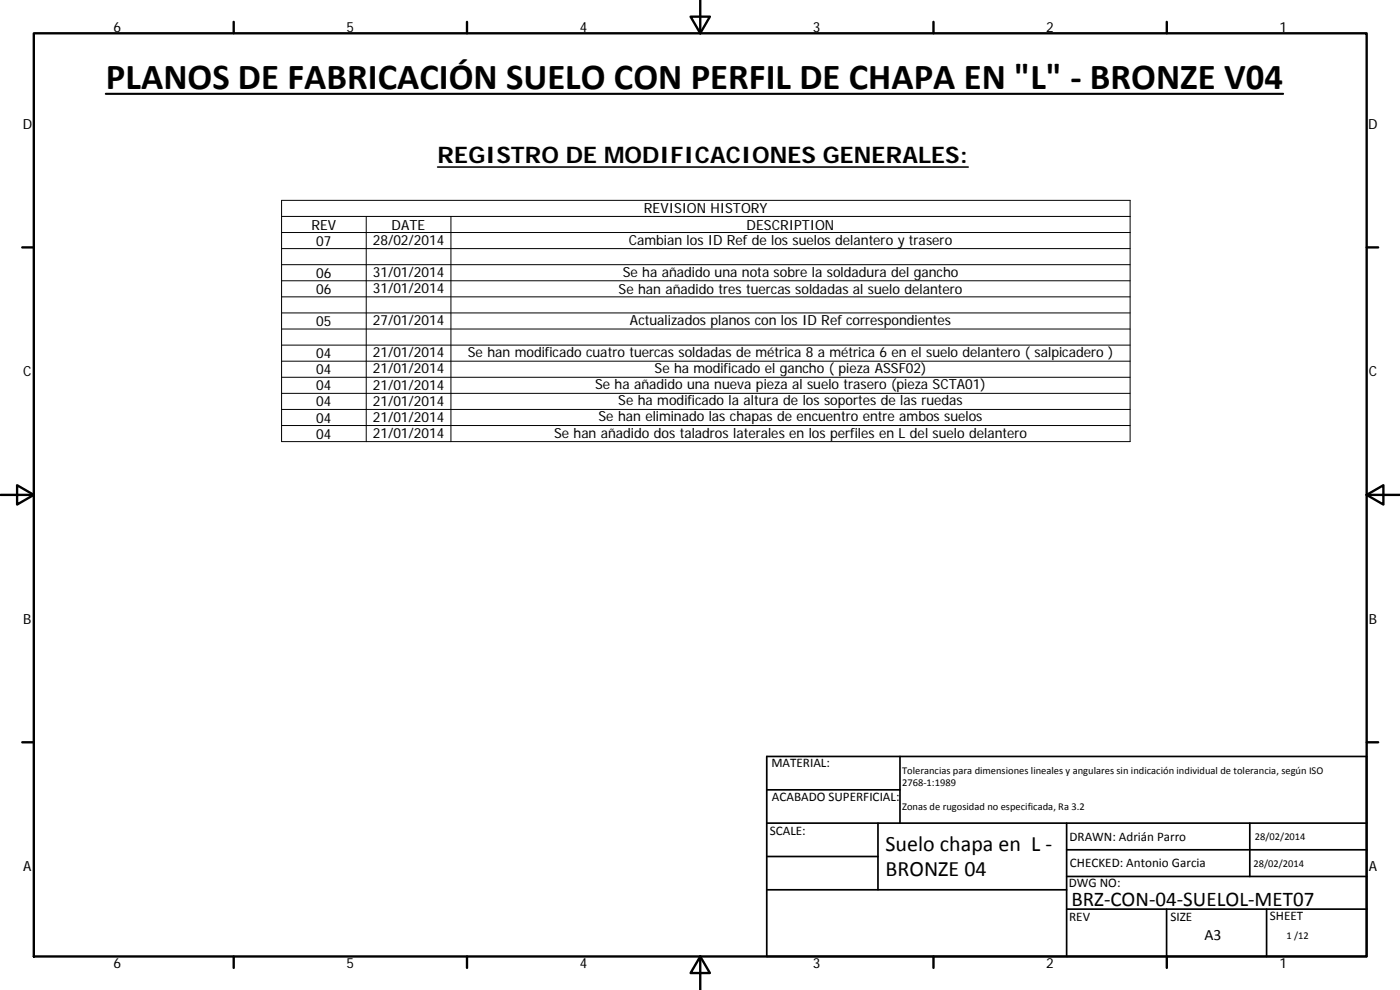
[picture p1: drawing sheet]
<svg xmlns="http://www.w3.org/2000/svg" width="420mm" height="297mm" viewBox="0 0 420 297" stroke-linecap="round" stroke-linejoin="round" font-family="sans-serif">
<defs><g id="words">
<text font-size="11" x="31.8" y="26.6">PLANOS DE FABRICACIÓN SUELO CON PERFIL DE CHAPA EN &quot;L&quot; ‐ BRONZE V04</text>
<text font-size="6.9" x="131.3" y="49">REGISTRO DE MODIFICACIONES GENERALES:</text>
<g font-size="6.6">
<text x="265.8" y="255.2">Suelo chapa en L ‐</text>
<text x="265.8" y="262.8">BRONZE 04</text>
</g>
<text font-size="6.3" x="321.5" y="271.9">BRZ‐CON‐04‐SUELOL‐MET07</text>
<text font-size="4.7" x="361.5" y="282">A3</text>
<g font-size="4.2">
<text x="34" y="9.6">6</text>
<text x="104" y="9.6">5</text>
<text x="174" y="9.6">4</text>
<text x="244" y="9.6">3</text>
<text x="314" y="9.6">2</text>
<text x="384" y="9.6">1</text>
<text x="6.8" y="38.7">D</text>
<text x="410.6" y="38.7">D</text>
<text x="193.3" y="64.1">REVISION HISTORY</text>
<text x="93.5" y="68.9">REV</text>
<text x="117.5" y="68.9">DATE</text>
<text x="224.1" y="68.9">DESCRIPTION</text>
<text x="94.9" y="73.7">07</text>
<text x="111.9" y="73.4">28/02/2014</text>
<text x="188.7" y="73.4">Cambian los ID Ref de los suelos delantero y trasero</text>
<text x="94.9" y="83.4">06</text>
<text x="111.9" y="83.1">31/01/2014</text>
<text x="186.9" y="83.1">Se ha añadido una nota sobre la soldadura del gancho</text>
<text x="94.9" y="88.2">06</text>
<text x="111.9" y="87.9">31/01/2014</text>
<text x="185.7" y="88.3">Se han añadido tres tuercas soldadas al suelo delantero</text>
<text x="94.9" y="97.8">05</text>
<text x="111.9" y="97.6">27/01/2014</text>
<text x="189.1" y="97.5">Actualizados planos con los ID Ref correspondientes</text>
<text x="94.9" y="107.5">04</text>
<text x="111.9" y="107.2">21/01/2014</text>
<text x="140.4" y="107.3">Se han modificado cuatro tuercas soldadas de métrica 8 a métrica 6 en el suelo delantero ( salpicadero )</text>
<text x="7" y="112.9">C</text>
<text x="94.9" y="112.3">04</text>
<text x="111.9" y="112.1">21/01/2014</text>
<text x="196.5" y="112">Se ha modificado el gancho ( pieza ASSF02)</text>
<text x="410.8" y="112.9">C</text>
<text x="94.9" y="117.1">04</text>
<text x="111.9" y="116.9">21/01/2014</text>
<text x="178.6" y="116.9">Se ha añadido una nueva pieza al suelo trasero (pieza SCTA01)</text>
<text x="94.9" y="122">04</text>
<text x="111.9" y="121.7">21/01/2014</text>
<text x="185.6" y="121.6">Se ha modificado la altura de los soportes de las ruedas</text>
<text x="94.9" y="126.8">04</text>
<text x="94.9" y="131.6">04</text>
<text x="111.9" y="126.5">21/01/2014</text>
<text x="111.9" y="131.4">21/01/2014</text>
<text x="166.3" y="131.3">Se han añadido dos taladros laterales en los perfiles en L del suelo delantero</text>
<text x="179.7" y="126.4">Se han eliminado las chapas de encuentro entre ambos suelos</text>
<text x="7" y="187.1">B</text>
<text x="410.8" y="187.1">B</text>
<text x="7" y="261.3">A</text>
<text x="410.8" y="261.3">A</text>
<text x="34" y="290.4">6</text>
<text x="104" y="290.4">5</text>
<text x="174" y="290.4">4</text>
<text x="244" y="290.4">3</text>
<text x="314" y="290.4">2</text>
<text x="384" y="290.4">1</text>
</g>
<g font-size="3.9">
<text x="231.5" y="230.3">MATERIAL:</text>
<text x="231.6" y="240.4">ACABADO SUPERFICIAL:</text>
<text x="231.1" y="250.6">SCALE:</text>
<text x="321" y="252.2">DRAWN: Adrián Parro</text>
<text x="321.1" y="260.2">CHECKED: Antonio Garcia</text>
<text x="320.8" y="266.2">DWG NO:</text>
<text x="381.1" y="275.9">SHEET</text>
<text x="320.9" y="276.2">REV</text>
<text x="351.2" y="276.3">SIZE</text>
</g>
<g font-size="3.1">
<text x="270.7" y="232.2">Tolerancias para dimensiones lineales y angulares sin indicación individual de tolerancia, según ISO</text>
<text x="270.7" y="235.8">2768‐1:1989</text>
<text x="270.7" y="243">Zonas de rugosidad no especificada, Ra 3.2</text>
<text x="376.6" y="252">28/02/2014</text>
<text x="376.2" y="260.1">28/02/2014</text>
<text x="386" y="281.6">1 /12</text>
</g>
</g></defs>
<g fill="none" stroke="#000" stroke-width=".71">
<path d="M10.1 10h400.1v277h-400.1zM70.1 6.6v3.4M140.2 6.6v3.4M207.3 5h5.8l-2.9 5zM210.2 0v10M280.2 6.6v3.4M350.2 6.6v3.4M6.7 74.2h3.4M410.2 74.2h3.4M.2 148.5h9.9M5.1 145.6l5 2.9-5 2.9zM410.2 148.5l5-2.9v5.8z"/>
<path d="M410.2 148.5h9.9M6.7 222.7h3.4M410.2 222.7h3.4M70.1 287v3.4M140.2 287v3.4M210.2 287l2.9 5h-5.8zM210.2 287v10M280.2 287v3.4M350.2 287v3.4"/>
</g>
<g fill="none" stroke="#000" stroke-width=".51">
<path d="M230.1 237h40M270.1 227v20M410.2 227h-180.1v60h180v-60M230.1 257h33.4M230.1 247h180M263.5 247v20M320.1 255h90M320.1 247v40M375.1 247v16M230.1 267h90M320.1 272.8h90M320.1 263h90"/>
<path d="M350.1 272.8v14.2M380.1 272.8v14.2"/>
</g>
<g fill="none" stroke="#000" stroke-width=".3">
<path d="M84.5 60.1h254.7v72.4h-254.7zM84.5 64.9h254.7M84.5 69.8h254.7M84.5 74.6h254.7M84.5 79.4h254.7M109.9 64.9v67.6M135.3 64.9v67.6M84.5 84.2h254.7M84.5 89.1h254.7M84.5 93.9h254.7M84.5 98.7h254.7M84.5 103.5h254.7"/>
<path d="M84.5 108.4h254.7M84.5 113.2h254.7M84.5 118h254.7M84.5 122.9h254.7M84.5 127.7h254.7"/>
</g>
<path d="M131.3 50.1h159.3" fill="none" stroke="#000" stroke-width=".46"/>
<path d="M31.8 28.2h353.3" fill="none" stroke="#000" stroke-width=".63"/>
<use href="#words"/>
</svg>
